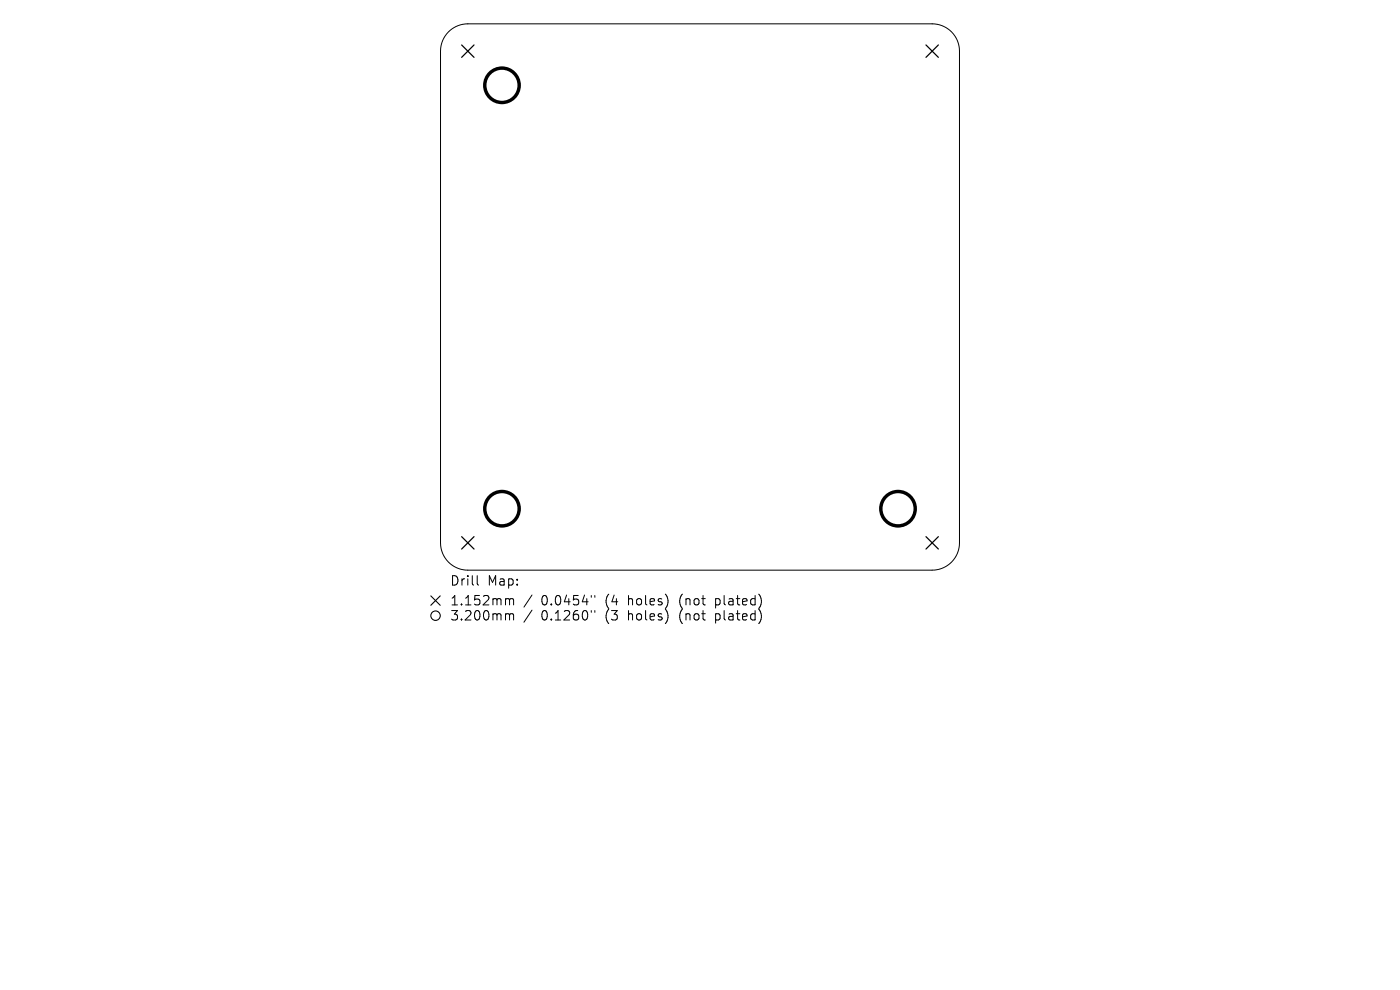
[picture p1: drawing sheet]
<svg xmlns="http://www.w3.org/2000/svg" width="297mm" height="210mm" viewBox="0 0 297 210" stroke-linecap="round" stroke-linejoin="round" font-family="sans-serif">
<defs><g id="words">
<g font-size="2.8">
<text x="95.4" y="124.5">Drill</text>
<text x="103.4" y="124.5">Map:</text>
<text x="95.4" y="128.7">1.152mm</text>
<text x="95.4" y="131.9">3.200mm</text>
<text x="114.8" y="128.7">0.0454&quot;</text>
<text x="114.8" y="131.9">0.1260&quot;</text>
<text x="128.6" y="128.7">(4</text>
<text x="128.6" y="131.9">(3</text>
<text x="133.5" y="128.7">holes)</text>
<text x="133.5" y="131.9">holes)</text>
<text x="144.6" y="128.7">(not</text>
<text x="144.6" y="131.9">(not</text>
<text x="152.4" y="128.7">plated)</text>
<text x="152.4" y="131.9">plated)</text>
</g>
</g></defs>
<g fill="none" stroke="#000" stroke-width=".21">
<path d="M95.2 6.8a5.8 5.8 0 0 1 4-1.7h98.6a5.8 5.8 0 0 1 5.7 5.8v104.3a5.8 5.8 0 0 1-5.7 5.7h-98.6a5.8 5.8 0 0 1-5.7-5.7v-104.3a5.8 5.8 0 0 1 1.7-4.1zM101.2 122.1v1.7l.3 .3M107.5 127l.5 .1 .1 .2M107.5 130.2l.5 .1 .1 .2M108.1 127.3l.3-.3 .5 .1 .1 1.2M108.1 127.3v1M108.1 130.5v1M108.1 130.5l.3-.3 .5 .1 .1 1.2M112.9 126.2l-1.8 2.6M112.9 129.4l-1.8 2.6M125.4 126.3v.4M125.4 129.5v.4"/>
<path d="M126.2 126.3v.4M126.2 129.5v.4"/>
</g>
<path d="M97.9 9.5l2.7 2.7M100.6 9.5l-2.7 2.7M196.4 9.5l2.7 2.7M199.1 9.5l-2.7 2.7M97.9 113.8l2.7 2.7M100.6 113.8l-2.7 2.7M196.4 113.8l2.7 2.7M199.1 113.8l-2.7 2.7" fill="none" stroke="#000" stroke-width=".26"/>
<g fill="none" stroke="#000" stroke-width=".73">
<circle cx="106.5" cy="18.1" r="3.6"/>
<circle cx="106.5" cy="107.9" r="3.7"/>
<circle cx="190.5" cy="107.9" r="3.7"/>
</g>
<g fill="none" stroke="#000" stroke-width=".23">
<path d="M91.4 126.4l2 2M93.4 126.4l-2 2"/>
<circle cx="92.4" cy="130.6" r="1"/>
</g>
<use href="#words"/>
</svg>
